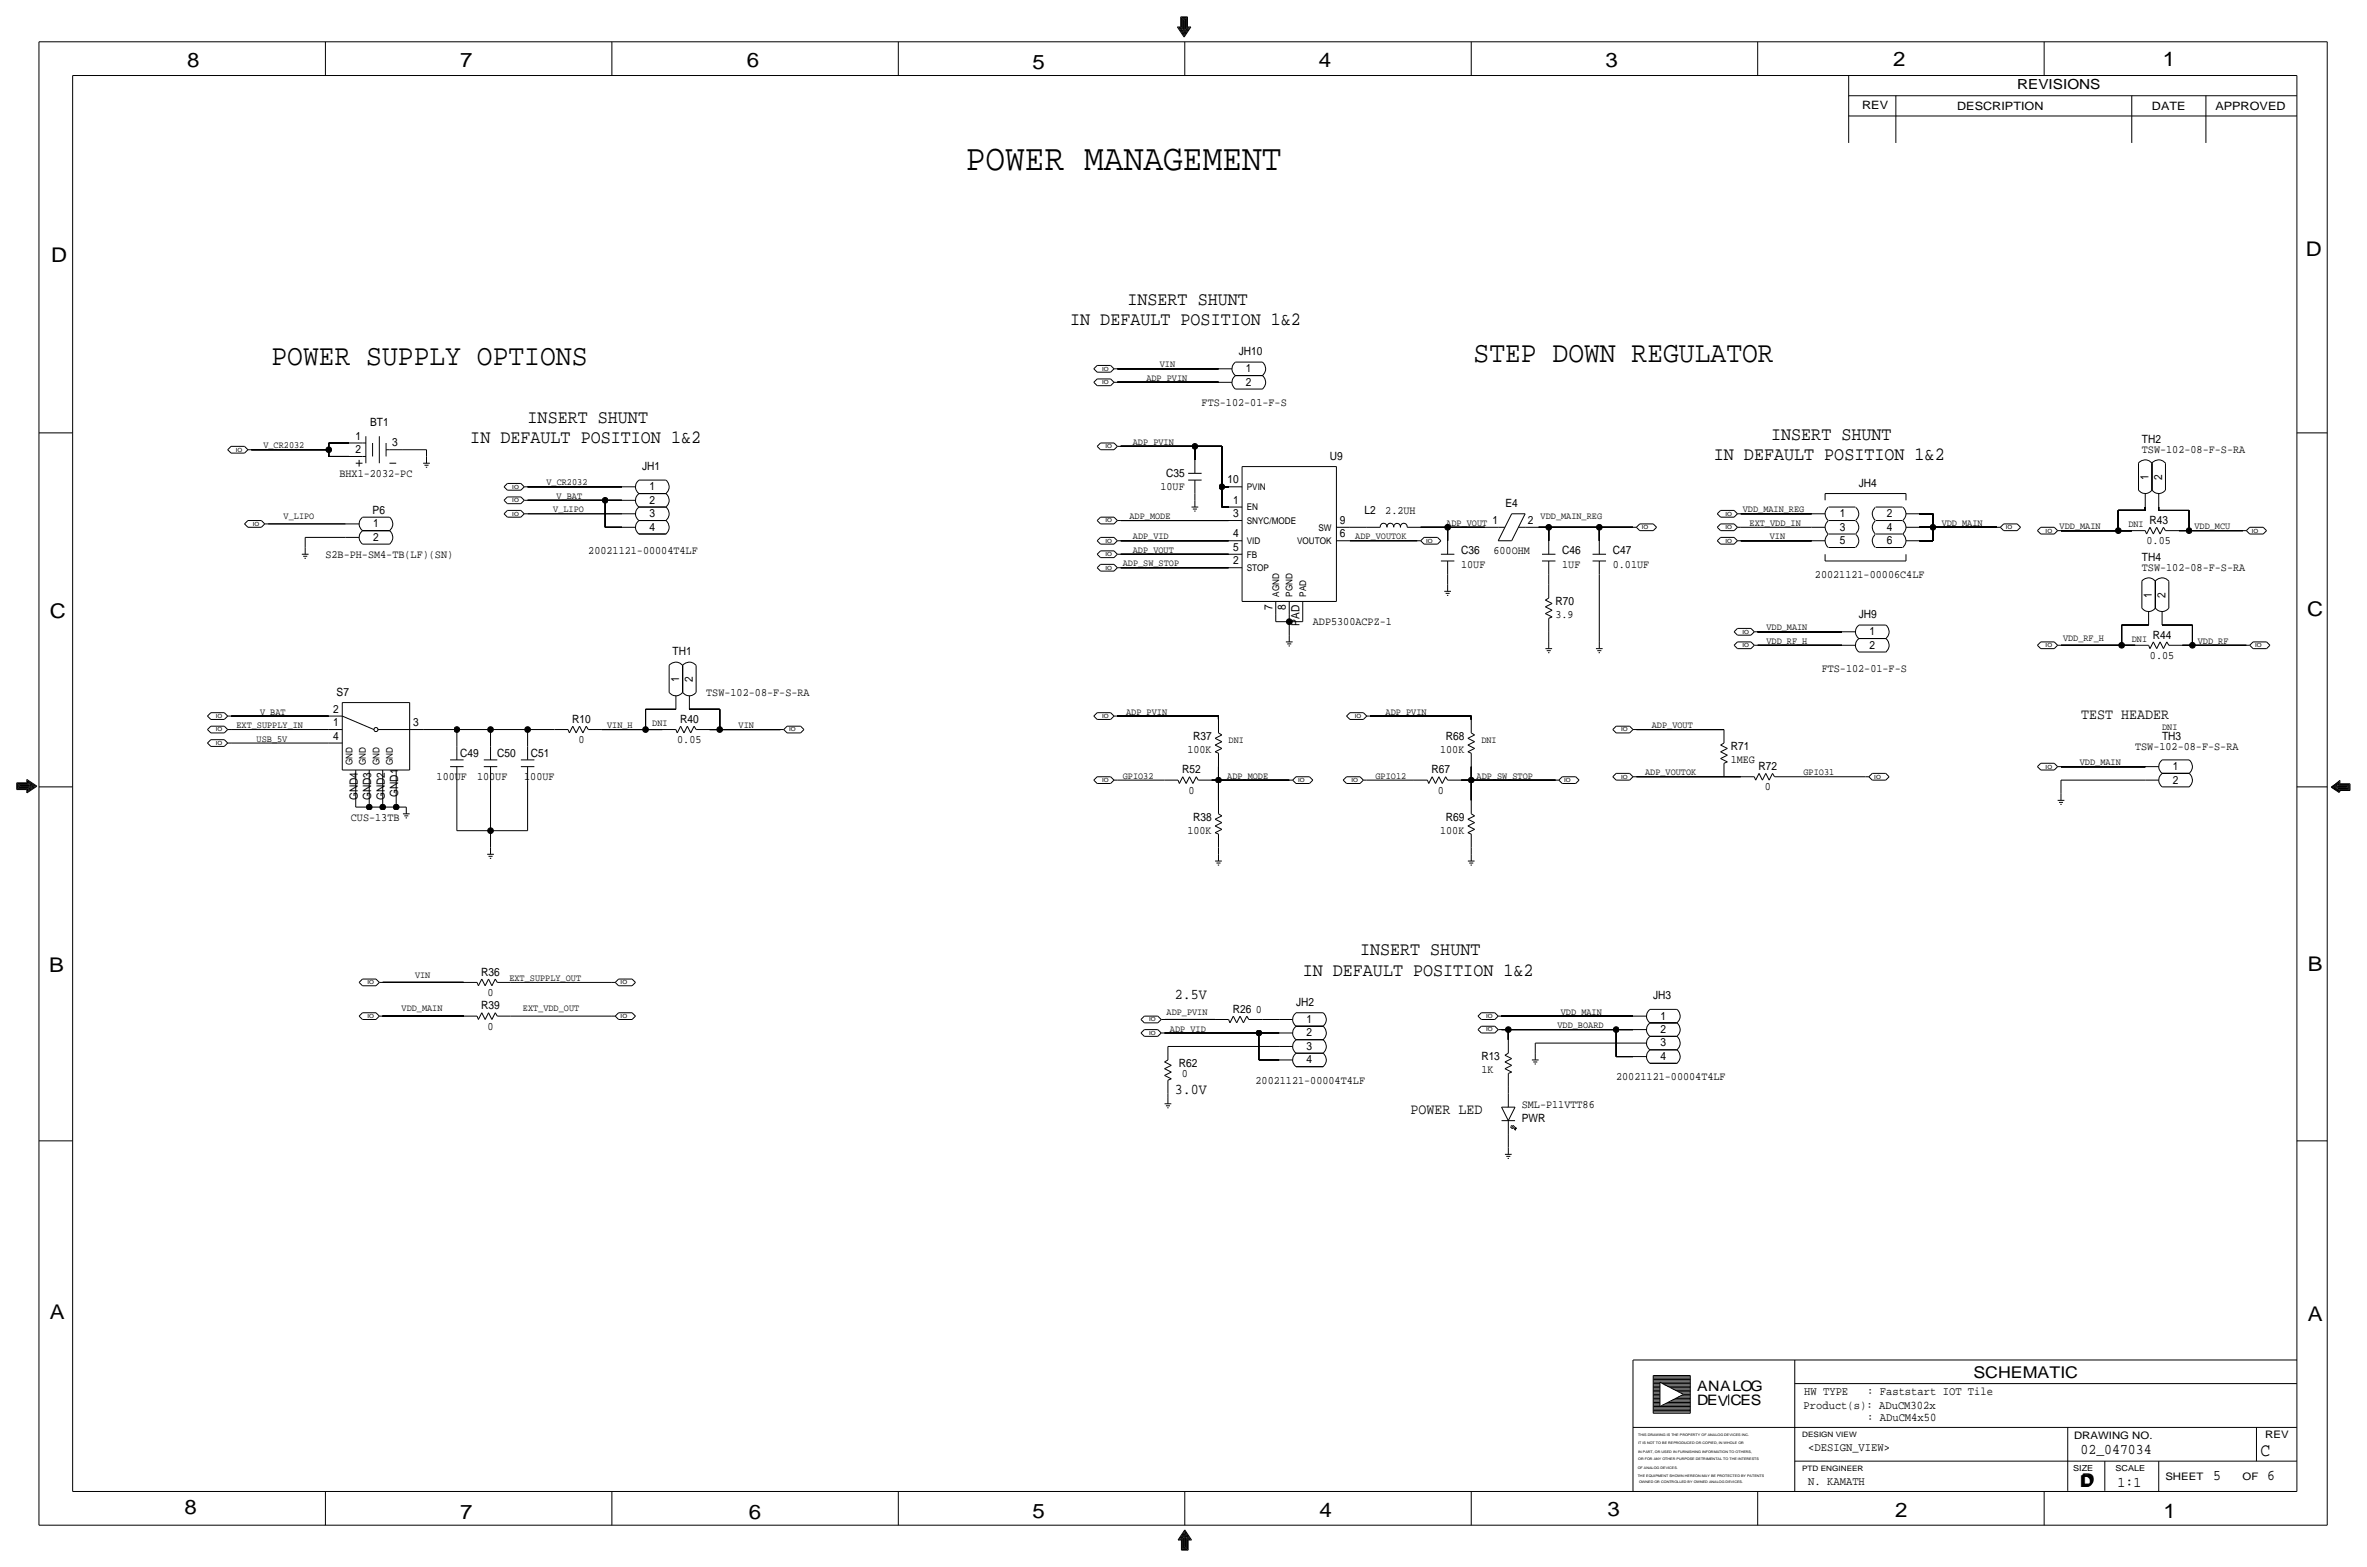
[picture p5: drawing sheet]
<svg xmlns="http://www.w3.org/2000/svg" width="892mm" height="590mm" viewBox="0 0 892 590" stroke-linecap="round" stroke-linejoin="round" font-family="sans-serif">
<defs><g id="words">
<text font-size="13.9" x="363.9" y="64">POWER MANAGEMENT</text>
<g font-size="11.1">
<text x="102.3" y="137.7">POWER SUPPLY OPTIONS</text>
<text x="555.3" y="136.4">STEP DOWN REGULATOR</text>
</g>
<g font-size="7.6">
<text x="70.6" y="25.4">8</text>
<text x="173.4" y="25.4">7</text>
<text x="281.4" y="25.1">6</text>
<text x="389.1" y="26.2">5</text>
<text x="497" y="25.4">4</text>
<text x="605" y="25.1">3</text>
<text x="713.4" y="24.9">2</text>
<text x="815" y="24.9">1</text>
<text x="19.3" y="98.8">D</text>
<text x="868.9" y="96.5">D</text>
<text x="18.8" y="232.7">C</text>
<text x="869.4" y="232.1">C</text>
<text x="869.6" y="365.8">B</text>
<text x="18.5" y="366">B</text>
<text x="18.8" y="496.8">A</text>
<text x="869.6" y="497.6">A</text>
<text x="69.6" y="570.5">8</text>
<text x="173.4" y="572.3">7</text>
<text x="282.2" y="572.3">6</text>
<text x="389.1" y="571.7">5</text>
<text x="497.3" y="571.5">4</text>
<text x="605.7" y="571.2">3</text>
<text x="714.2" y="571.5">2</text>
<text x="815.3" y="572">1</text>
</g>
<g font-size="7.1">
<text x="424.9" y="114.8">INSERT SHUNT</text>
<text x="403.3" y="122.4">IN DEFAULT POSITION 1&amp;2</text>
<text x="198.8" y="159.3">INSERT SHUNT</text>
<text x="177.2" y="166.9">IN DEFAULT POSITION 1&amp;2</text>
<text x="667.5" y="165.6">INSERT SHUNT</text>
<text x="645.9" y="173.2">IN DEFAULT POSITION 1&amp;2</text>
<text x="512.5" y="359.9">INSERT SHUNT</text>
<text x="490.9" y="367.5">IN DEFAULT POSITION 1&amp;2</text>
</g>
<text font-size="7" x="851.9" y="548.4">C</text>
<g font-size="6.1">
<text x="743.7" y="518.9">SCHEMATIC</text>
<text x="783.8" y="560.3">D</text>
<text x="784.3" y="559.8">D</text>
</g>
<g font-size="5.6">
<text x="784.3" y="271">TEST HEADER</text>
<text x="442.7" y="376.4">2.5V</text>
<text x="442.7" y="412">3.0V</text>
<text x="531.6" y="419.6">POWER LED</text>
<text x="784" y="547.9">02_047034</text>
<text x="834.1" y="557.5">5</text>
<text x="854.4" y="557.5">6</text>
<text x="798" y="560.1">1:1</text>
</g>
<g font-size="5.4">
<text x="639.5" y="524.2">ANALOG</text>
<text x="639.5" y="529.3">DEV</text>
<text x="652.1" y="529.3">CES</text>
</g>
<text font-size="5.2" x="760.2" y="33.5">REVISIONS</text>
<g font-size="4.4">
<text x="679.9" y="525.5">HW TYPE</text>
<text x="703.6" y="525.5">: Faststart IOT Tile</text>
<text x="679.7" y="530.9">Product(s): ADuCM302x</text>
<text x="703.6" y="535.2">: ADuCM4x50</text>
<text x="681.4" y="546.6">&lt;DESIGN_VIEW&gt;</text>
<text x="681.4" y="559.3">N. KAMATH</text>
</g>
<g font-size="4.3">
<text x="701.8" y="41.1">REV</text>
<text x="737.6" y="41.4">DESCRIPTION</text>
<text x="811" y="41.4">DATE</text>
<text x="834.8" y="41.4">APPROVED</text>
<text x="466.8" y="133.9">JH10</text>
<text x="469.5" y="140.2">1</text>
<text x="469.5" y="145.3">2</text>
<text x="452.8" y="152.9">FTS-102-01-F-S</text>
<text x="139.5" y="160.5">BT1</text>
<text x="134" y="165.6">1</text>
<text x="807.2" y="166.9">TH2</text>
<text x="134" y="170.7">2</text>
<text x="147.8" y="168.2">3</text>
<text x="501.1" y="173.2">U9</text>
<text x="807.2" y="170.7">TSW-102-08-F-S-RA</text>
<text x="127.9" y="179.6">BHX1-2032-PC</text>
<text x="242" y="177">JH1</text>
<text x="439.5" y="179.6">C35</text>
<text x="244.8" y="184.7">1</text>
<text x="437.3" y="184.7">10UF</text>
<text x="462.5" y="182.1">10</text>
<text x="700.5" y="183.4">JH4</text>
<text x="809.7" y="180.6" transform="rotate(-90 809.7 180.6)">1</text>
<text x="814.8" y="180.6" transform="rotate(-90 814.8 180.6)">2</text>
<text x="244.8" y="189.7">2</text>
<text x="464.7" y="189.7">1</text>
<text x="567.3" y="191">E4</text>
<text x="140.4" y="193.6">P6</text>
<text x="244.8" y="194.8">3</text>
<text x="464.7" y="194.8">3</text>
<text x="504.9" y="197.4">9</text>
<text x="514.2" y="193.6">L2</text>
<text x="522" y="193.6">2.2UH</text>
<text x="562.5" y="197.4">1</text>
<text x="575.8" y="197.4">2</text>
<text x="693.3" y="194.8">1</text>
<text x="711.1" y="194.8">2</text>
<text x="810" y="197.4">R43</text>
<text x="140.6" y="203.7">2</text>
<text x="140.6" y="198.6">1</text>
<text x="244.8" y="199.9">4</text>
<text x="464.7" y="202.4">4</text>
<text x="504.9" y="202.4">6</text>
<text x="693.3" y="199.9">3</text>
<text x="711.1" y="199.9">4</text>
<text x="221.7" y="208.8">20021121-00004T4LF</text>
<text x="464.7" y="207.5">5</text>
<text x="550.6" y="208.8">C36</text>
<text x="562.8" y="208.8">600OHM</text>
<text x="588.7" y="208.8">C46</text>
<text x="607.8" y="208.8">C47</text>
<text x="693.3" y="205">5</text>
<text x="711.1" y="205">6</text>
<text x="808.9" y="205">0.05</text>
<text x="122.6" y="210.1">S2B-PH-SM4-TB(LF)(SN)</text>
<text x="464.7" y="212.6">2</text>
<text x="550.6" y="213.9">10UF</text>
<text x="588.7" y="213.9">1UF</text>
<text x="607.8" y="213.9">0.01UF</text>
<text x="807.2" y="215.1">TSW-102-08-F-S-RA</text>
<text x="807.2" y="211.3">TH4</text>
<text x="684" y="217.7">20021121-00006C4LF</text>
<text x="586.2" y="227.8">R70</text>
<text x="811" y="225.1" transform="rotate(-90 811 225.1)">1</text>
<text x="816.1" y="225.1" transform="rotate(-90 816.1 225.1)">2</text>
<text x="479.5" y="230" transform="rotate(-90 479.5 230)">7</text>
<text x="484.6" y="230" transform="rotate(-90 484.6 230)">8</text>
<text x="586.2" y="232.9">3.9</text>
<text x="700.5" y="232.9">JH9</text>
<text x="489.7" y="235.7" transform="rotate(-90 489.7 235.7)">PAD</text>
<text x="494.7" y="235.5">ADP5300ACPZ-1</text>
<text x="704.5" y="239.3">1</text>
<text x="704.5" y="244.4">2</text>
<text x="811.3" y="240.5">R44</text>
<text x="253.4" y="246.9">TH1</text>
<text x="810.2" y="248.2">0.05</text>
<text x="256" y="256.8" transform="rotate(-90 256 256.8)">1</text>
<text x="261.1" y="256.8" transform="rotate(-90 261.1 256.8)">2</text>
<text x="686.5" y="253.2">FTS-102-01-F-S</text>
<text x="126.8" y="262.1">S7</text>
<text x="266.1" y="262.1">TSW-102-08-F-S-RA</text>
<text x="125.6" y="268.5">2</text>
<text x="125.6" y="273.6">1</text>
<text x="155.7" y="273.6">3</text>
<text x="215.6" y="272.3">R10</text>
<text x="256.3" y="272.3">R40</text>
<text x="125.6" y="278.7">4</text>
<text x="218" y="279.9">0</text>
<text x="255.2" y="279.9">0.05</text>
<text x="449.6" y="278.6">R37</text>
<text x="544.9" y="278.6">R68</text>
<text x="814.8" y="278.6">TH3</text>
<text x="173.4" y="285">C49</text>
<text x="187.4" y="285">C50</text>
<text x="200.1" y="285">C51</text>
<text x="447.5" y="283.7">100K</text>
<text x="542.7" y="283.7">100K</text>
<text x="652.2" y="287.5">1MEG</text>
<text x="652.2" y="282.4">R71</text>
<text x="804.6" y="282.4">TSW-102-08-F-S-RA</text>
<text x="164.5" y="293.9">100UF</text>
<text x="179.8" y="293.9">100UF</text>
<text x="197.6" y="293.9">100UF</text>
<text x="445.5" y="291.3">R52</text>
<text x="539.5" y="291.3">R67</text>
<text x="662.7" y="290.1">R72</text>
<text x="818.8" y="290.1">1</text>
<text x="447.9" y="299">0</text>
<text x="541.9" y="299">0</text>
<text x="665" y="297.7">0</text>
<text x="818.8" y="295.2">2</text>
<text x="134.8" y="301.4" transform="rotate(-90 134.8 301.4)">GND4</text>
<text x="139.9" y="301.4" transform="rotate(-90 139.9 301.4)">GND3</text>
<text x="145" y="301.4" transform="rotate(-90 145 301.4)">GND2</text>
<text x="150.1" y="300.2" transform="rotate(-90 150.1 300.2)">GND1</text>
<text x="132.2" y="309.1">CUS-13TB</text>
<text x="449.6" y="309.1">R38</text>
<text x="544.9" y="309.1">R69</text>
<text x="447.5" y="314.2">100K</text>
<text x="542.7" y="314.2">100K</text>
<text x="181.4" y="367.5">R36</text>
<text x="183.7" y="375.2">0</text>
<text x="623" y="376.4">JH3</text>
<text x="181.4" y="380.2">R39</text>
<text x="464.6" y="381.5">R26</text>
<text x="473.3" y="381.5">0</text>
<text x="488.4" y="379">JH2</text>
<text x="183.7" y="387.9">0</text>
<text x="492.4" y="385.3">1</text>
<text x="625.8" y="389.1">2</text>
<text x="625.8" y="384.1">1</text>
<text x="492.4" y="395.5">3</text>
<text x="492.4" y="390.4">2</text>
<text x="625.8" y="394.2">3</text>
<text x="444.2" y="401.8">R62</text>
<text x="492.4" y="400.6">4</text>
<text x="558.2" y="399.3">R13</text>
<text x="625.8" y="399.3">4</text>
<text x="445.3" y="405.6">0</text>
<text x="558.2" y="404.4">1K</text>
<text x="609" y="406.9">20021121-00004T4LF</text>
<text x="473.2" y="408.2">20021121-00004T4LF</text>
<text x="573.5" y="417.4">SML-P11VTT86</text>
<text x="573.5" y="422.5">PWR</text>
</g>
<g font-size="3.9">
<text x="781.6" y="542.1">DRAWING NO.</text>
<text x="853.6" y="541.8">REV</text>
<text x="816" y="557.4">SHEET</text>
<text x="845.1" y="557.5">OF</text>
</g>
<g font-size="3.6">
<text x="432" y="143.5">ADP_PVIN</text>
<text x="437.1" y="138.4">VIN</text>
<text x="426.9" y="167.6">ADP_PVIN</text>
<text x="99.3" y="168.9">V_CR2032</text>
<text x="205.9" y="182.9">V_CR2032</text>
<text x="209.8" y="188">V_BAT</text>
<text x="106.9" y="195.6">V_LIPO</text>
<text x="208.5" y="193">V_LIPO</text>
<text x="425.7" y="195.6">ADP_MODE</text>
<text x="580.6" y="195.6">VDD_MAIN_REG</text>
<text x="656.8" y="193">VDD_MAIN_REG</text>
<text x="426.9" y="203.2">ADP_VID</text>
<text x="510.7" y="203.2">ADP_VOUTOK</text>
<text x="545" y="198.1">ADP_VOUT</text>
<text x="659.3" y="198.1">EXT_VDD_IN</text>
<text x="667" y="203.2">VIN</text>
<text x="731.7" y="198.1">VDD_MAIN</text>
<text x="776.2" y="199.4">VDD_MAIN</text>
<text x="802.1" y="198.6">DNI</text>
<text x="827" y="199.4">VDD_MCU</text>
<text x="426.9" y="208.3">ADP_VOUT</text>
<text x="423.1" y="213.4">ADP_SW_STOP</text>
<text x="665.7" y="237.5">VDD_MAIN</text>
<text x="665.7" y="242.6">VDD_RF_H</text>
<text x="777.4" y="241.3">VDD_RF_H</text>
<text x="803.4" y="241.8">DNI</text>
<text x="828.2" y="242.6">VDD_RF</text>
<text x="98" y="269.2">V_BAT</text>
<text x="424.4" y="269.2">ADP_PVIN</text>
<text x="522.2" y="269.2">ADP_PVIN</text>
<text x="89.1" y="274.3">EXT_SUPPLY_IN</text>
<text x="228.8" y="274.3">VIN_H</text>
<text x="245.8" y="273.6">DNI</text>
<text x="278.3" y="274.3">VIN</text>
<text x="622.5" y="274.3">ADP_VOUT</text>
<text x="814.8" y="274.8">DNI</text>
<text x="96.7" y="279.4">USB_5V</text>
<text x="463" y="279.9">DNI</text>
<text x="558.2" y="279.9">DNI</text>
<text x="423.1" y="293.4">GPIO32</text>
<text x="462.5" y="293.4">ADP_MODE</text>
<text x="518.4" y="293.4">GPIO12</text>
<text x="556.5" y="293.4">ADP_SW_STOP</text>
<text x="620" y="292.1">ADP_VOUTOK</text>
<text x="679.6" y="292.1">GPIO31</text>
<text x="783.8" y="288.3">VDD_MAIN</text>
<text x="156.4" y="368.3">VIN</text>
<text x="192" y="369.6">EXT_SUPPLY_OUT</text>
<text x="151.3" y="381">VDD_MAIN</text>
<text x="197.1" y="381">EXT_VDD_OUT</text>
<text x="439.6" y="382.3">ADP_PVIN</text>
<text x="588.2" y="382.3">VDD_MAIN</text>
<text x="440.9" y="388.6">ADP_VID</text>
<text x="586.9" y="387.3">VDD_BOARD</text>
</g>
<g font-size="3.5">
<text x="469.8" y="184.7">PVIN</text>
<text x="469.8" y="197.4">SNYC/MODE</text>
<text x="469.8" y="192.3">EN</text>
<text x="496.9" y="199.9">SW</text>
<text x="469.8" y="205">VID</text>
<text x="488.8" y="205">VOUTOK</text>
<text x="469.8" y="210.1">FB</text>
<text x="469.8" y="215.1">STOP</text>
<text x="482" y="224.8" transform="rotate(-90 482 224.8)">AGND</text>
<text x="487.1" y="224.8" transform="rotate(-90 487.1 224.8)">PGND</text>
<text x="492.2" y="224.8" transform="rotate(-90 492.2 224.8)">PAD</text>
<text x="132.8" y="288.3" transform="rotate(-90 132.8 288.3)">GND</text>
<text x="137.9" y="288.3" transform="rotate(-90 137.9 288.3)">GND</text>
<text x="143" y="288.3" transform="rotate(-90 143 288.3)">GND</text>
<text x="148" y="288.3" transform="rotate(-90 148 288.3)">GND</text>
</g>
<g font-size="3.1">
<text x="781.3" y="554">SIZE</text>
<text x="797.3" y="554">SCALE</text>
</g>
<g font-size="2.8">
<text x="679.1" y="541.3">DESIGN VIEW</text>
<text x="679.1" y="554">PTD ENGINEER</text>
</g>
<g font-size="2.1">
<text x="415.3" y="139.6">IO</text>
<text x="415.3" y="144.7">IO</text>
<text x="88.9" y="170.1">IO</text>
<text x="416.6" y="168.9">IO</text>
<text x="193.1" y="184.1">IO</text>
<text x="193.1" y="189.2">IO</text>
<text x="193.1" y="194.3">IO</text>
<text x="416.6" y="196.8">IO</text>
<text x="650.3" y="194.3">IO</text>
<text x="95.3" y="198.1">IO</text>
<text x="618.7" y="199.3">IO</text>
<text x="650.3" y="199.3">IO</text>
<text x="755.9" y="199.3">IO</text>
<text x="770.9" y="200.6">IO</text>
<text x="848.6" y="200.6">IO</text>
<text x="416.6" y="209.5">IO</text>
<text x="416.6" y="204.4">IO</text>
<text x="537.4" y="204.4">IO</text>
<text x="650.3" y="204.4">IO</text>
<text x="416.6" y="214.6">IO</text>
<text x="656.6" y="238.7">IO</text>
<text x="656.6" y="243.8">IO</text>
<text x="770.9" y="243.8">IO</text>
<text x="849.8" y="243.8">IO</text>
<text x="81.3" y="275.5">IO</text>
<text x="81.3" y="270.5">IO</text>
<text x="297.4" y="275.5">IO</text>
<text x="415.3" y="270.5">IO</text>
<text x="510.6" y="270.5">IO</text>
<text x="610.9" y="275.5">IO</text>
<text x="81.3" y="280.6">IO</text>
<text x="610.9" y="293.3">IO</text>
<text x="706.3" y="293.3">IO</text>
<text x="770.9" y="289.5">IO</text>
<text x="415.3" y="294.6">IO</text>
<text x="489.2" y="294.6">IO</text>
<text x="509.3" y="294.6">IO</text>
<text x="589.5" y="294.6">IO</text>
<text x="138.4" y="370.8">IO</text>
<text x="233.9" y="370.8">IO</text>
<text x="138.4" y="383.5">IO</text>
<text x="233.9" y="383.5">IO</text>
<text x="560.1" y="383.5">IO</text>
<text x="433.1" y="384.8">IO</text>
<text x="433.1" y="389.8">IO</text>
<text x="560.1" y="388.6">IO</text>
</g>
<g font-size="1.3">
<text x="617.3" y="541.1">THIS DRAWING IS THE PROPERTY OF ANALOG DEVICES INC.</text>
<text x="617.3" y="543.9">IT IS NOT TO BE REPRODUCED OR COPIED, IN WHOLE OR</text>
<text x="617.3" y="547.2">IN PART, OR USED IN FURNISHING INFORMATION TO OTHERS,</text>
<text x="617.3" y="550">OR FOR ANY OTHER PURPOSE DETRIMENTAL TO THE INTERESTS</text>
<text x="617.2" y="553.2">OF ANALOG DEVICES.</text>
<text x="617.2" y="556.3">THE EQUIPMENT SHOWN HEREON MAY BE PROTECTED BY PATENTS</text>
<text x="617.7" y="558.8">OWNED OR CONTROLLED BY OWNED ANALOG DEVICES.</text>
</g>
</g></defs>
<!-- layer: Nets -->
<g fill="none" stroke="#000" stroke-width=".38">
<path d="M421.1 138.9h38.1zM421.1 144h38.1zM94.7 169.4h29.2zM123.9 169.4v2.6zM123.9 166.9v2.5zM123.9 166.9h7.6zM123.9 172h7.6zM151.8 169.4h8.9zM160.7 169.4v2.6zM422.4 168.1h27.9zM450.3 168.1v5.1zM450.3 168.1h10.2z"/>
<path d="M460.5 168.1v15.3zM101 197.4h29.3zM198.8 188.5h29.2zM198.8 183.4h35.6zM198.8 193.5h35.6zM228 188.5v10.1zM228 188.5h6.4zM228 198.6h6.4zM422.4 196.1h40.6zM450.3 185.9v2.6zM460.5 183.4v7.6zM460.5 183.4h2.5z"/>
<path d="M460.5 191h2.5zM508.7 198.6h6.4zM535.4 198.6h10.1zM545.5 198.6v5.1zM545.5 198.6h14zM579.8 198.6h3.8zM583.6 198.6v5.1zM583.6 198.6h19.1zM602.7 198.6v5.1zM602.7 198.6h12.7zM656 193.5h26.7zM656 198.6h26.7z"/>
<path d="M723.3 193.5h5.1zM723.3 198.6h5.1zM728.4 193.5v5.1zM728.4 198.6h24.2zM728.4 198.6v5.1zM776.7 199.9h21.6zM798.3 199.9h5.1zM798.3 192.3v7.6zM798.3 192.3h10.1zM808.4 191v1.3zM813.5 191v1.3zM813.5 192.3h11.4z"/>
<path d="M821.1 199.9h3.8zM824.9 192.3v7.6zM824.9 199.9h20.4zM115 202.4h15.3zM115 202.4v3.8zM422.4 203.7h40.6zM422.4 213.9h40.6zM422.4 208.8h40.6zM508.7 203.7h25.4zM545.5 216.4v3.8zM583.6 216.4v3.8zM602.7 216.4v25.4z"/>
<path d="M656 203.7h26.7zM723.3 203.7h5.1zM480.8 231.6v2.6zM480.8 234.2h5.1zM485.9 234.2v5.1zM485.9 231.6v2.6zM485.9 234.2h5zM490.9 231.6v2.6zM583.6 238v3.8zM662.4 238h31.7zM799.5 235.5v7.6zM799.5 235.5h10.2z"/>
<path d="M814.8 235.5h11.4zM826.2 235.5v7.6zM662.4 243.1h31.7zM776.7 243.1h22.8zM799.5 243.1h5.1zM822.4 243.1h3.8zM826.2 243.1h20.3zM87.1 279.9h36.8zM87.1 269.7h36.8zM87.1 274.8h36.8zM159.5 274.8h12.7zM172.2 274.8v6.4z"/>
<path d="M172.2 274.8h12.7zM184.9 274.8v6.4zM184.9 274.8h13.9zM198.8 274.8v6.4zM198.8 274.8h10.2zM226.8 274.8h16.5zM243.3 274.8h6.3zM243.3 267.2v7.6zM243.3 267.2h11.4zM259.8 267.2h11.4zM267.4 274.8h3.8zM271.2 267.2v7.6z"/>
<path d="M271.2 274.8h22.9zM421.1 269.7h38.1zM459.2 269.7v1.3zM516.3 269.7h38.1zM554.4 269.7v1.3zM616.7 274.8h33zM134.1 295.1v8.9zM139.1 295.1v8.9zM144.2 295.1v8.9zM149.3 295.1v8.9zM172.2 293.9v19zM184.9 293.9v19z"/>
<path d="M198.8 293.9v19zM421.1 293.9h17.8zM456.6 293.9h2.6zM459.2 293.9h26.7zM459.2 293.9v7.6zM459.2 288.8v5.1zM515.1 293.9h17.7zM550.6 293.9h3.8zM554.4 293.9v7.6zM554.4 288.8v5.1zM554.4 293.9h31.8zM616.7 292.6h33z"/>
<path d="M649.7 292.6h6.3zM673.8 292.6h29.2zM776.7 288.8h31.7zM776.7 293.9v5.1zM776.7 293.9h31.7zM134.1 304h5zM139.1 304h5.1zM144.2 304h5.1zM149.3 304h3.8zM172.2 312.9h12.7zM184.9 312.9v6.4zM184.9 312.9h13.9z"/>
<path d="M459.2 319.3v2.5zM554.4 319.3v2.5zM144.2 370.1h30.5zM192.5 370.1h38.1zM144.2 382.8h30.5zM192.5 382.8h38.1zM438.9 384h19zM438.9 389.1h35.5zM440.1 394.2h41.9zM474.4 399.3h7.6zM474.4 389.1v10.2zM474.4 389.1h7.6z"/>
<path d="M475.7 384h6.3zM565.9 387.9h2.5zM565.9 382.8h49.5zM568.4 387.9v3.8zM568.4 387.9h40.6zM578.6 392.9v3.8zM578.6 392.9h36.8zM609 387.9h6.4zM609 387.9v10.1zM609 398h6.4zM440.1 412v1.3zM568.4 409.4v2.6z"/>
<path d="M568.4 427.2v5.1z"/>
</g>
<g fill="#000" stroke="#000" stroke-width=".38">
<circle cx="123.9" cy="169.4" r="1.07"/>
<circle cx="450.3" cy="168.1" r="1.07"/>
<circle cx="228" cy="188.5" r="1.07"/>
<circle cx="460.5" cy="183.4" r="1.07"/>
<circle cx="545.5" cy="198.6" r="1.07"/>
<circle cx="583.6" cy="198.6" r="1.07"/>
<circle cx="602.7" cy="198.6" r="1.07"/>
<circle cx="728.4" cy="198.6" r="1.07"/>
<circle cx="798.3" cy="199.9" r="1.07"/>
<circle cx="824.9" cy="199.9" r="1.07"/>
<circle cx="485.9" cy="234.2" r="1.07"/>
<circle cx="799.5" cy="243.1" r="1.07"/>
<circle cx="826.2" cy="243.1" r="1.07"/>
<circle cx="172.2" cy="274.8" r="1.07"/>
<circle cx="184.9" cy="274.8" r="1.07"/>
<circle cx="198.8" cy="274.8" r="1.07"/>
<circle cx="243.3" cy="274.8" r="1.07"/>
<circle cx="271.2" cy="274.8" r="1.07"/>
<circle cx="459.2" cy="293.9" r="1.07"/>
<circle cx="554.4" cy="293.9" r="1.07"/>
<circle cx="139.1" cy="304" r="1.07"/>
<circle cx="144.2" cy="304" r="1.07"/>
<circle cx="149.3" cy="304" r="1.07"/>
<circle cx="184.9" cy="312.9" r="1.07"/>
<circle cx="474.4" cy="389.1" r="1.07"/>
<circle cx="568.4" cy="387.9" r="1.07"/>
<circle cx="609" cy="387.9" r="1.07"/>
</g>
<!-- layer: Components -->
<g fill="none" stroke="#000" stroke-width=".38">
<path d="M412.2 138.9l1.3 1.3zM413.5 137.7l-1.3 1.2zM413.5 137.7h5zM418.5 137.7l1.3 1.2zM419.8 138.9h1.3zM419.8 138.9l-1.3 1.3zM459.2 138.9h5.1zM465.5 136.4a3.2 3.2 0 0 0 0 5.1 3.1 3.1 0 0 0 0 5.1M465.5 136.4h10.2zM475.7 136.4a3.2 3.2 0 0 1 0 5.1 3.2 3.2 0 0 1 0 5.1M412.2 144l1.3 1.3zM413.5 142.7l-1.3 1.3z"/>
<path d="M413.5 140.2h5zM413.5 145.3h5zM413.5 142.7h5zM418.5 142.7l1.3 1.3zM419.8 144h1.3zM419.8 144l-1.3 1.3zM459.2 144h5.1zM465.5 141.5h10.2zM465.5 146.6h10.2zM85.8 169.4l1.3 1.3zM87.1 168.1l-1.3 1.3zM87.1 170.7h5.1z"/>
<path d="M87.1 168.1h5.1zM92.2 168.1l1.2 1.3zM93.4 169.4h1.3zM93.4 169.4l-1.2 1.3zM131.5 166.9h5.1zM131.5 172h5.1zM134.1 174.5h2.5zM135.3 173.2v2.6zM136.6 172h1.3zM136.6 166.9h1.3zM137.9 164.3v10.2zM140.4 166.9v5.1z"/>
<path d="M143 164.3v10.2zM145.5 169.4h1.3zM145.5 166.9v5.1zM146.8 174.5h2.5zM146.8 169.4h5zM413.5 168.1l1.2 1.3zM414.7 166.9l-1.2 1.2zM414.7 169.4h5.1zM414.7 166.9h5.1zM419.8 166.9l1.3 1.2zM421.1 168.1h1.3zM421.1 168.1l-1.3 1.3z"/>
<path d="M447.8 178.3h5zM450.3 173.2v5.1zM468.1 175.8h35.5zM468.1 175.8v50.8zM503.6 175.8v50.8zM805.8 174.5a3.2 3.2 0 0 1 5.2 0M805.9 174.5v10.2zM810.9 174.5a3.2 3.2 0 0 1 5.2 0M811 174.5v10.2zM816.1 174.5v10.2zM92.2 197.4l1.2 1.2zM93.4 198.6h5.1z"/>
<path d="M93.4 196.1h5.1zM93.4 196.1l-1.2 1.3zM98.5 196.1l1.3 1.3zM99.8 197.4h1.2zM99.8 197.4l-1.3 1.2zM130.3 197.4h5zM136.6 194.9a3.2 3.2 0 0 0 0 5 3.1 3.1 0 0 0 0 5.1M136.6 199.9h10.2zM136.6 194.8h10.2zM146.8 194.8a3.2 3.2 0 0 1 0 5.1 3.2 3.2 0 0 1 0 5.1M189.9 183.4l1.3 1.3zM189.9 193.5l1.3 1.3z"/>
<path d="M189.9 188.5l1.3 1.2zM191.2 182.1l-1.3 1.3zM191.2 192.3l-1.3 1.2zM191.2 187.2l-1.3 1.3zM191.2 184.7h5.1zM191.2 182.1h5.1zM191.2 194.8h5.1zM191.2 192.3h5.1zM191.2 189.7h5.1zM191.2 187.2h5.1zM196.3 182.1l1.3 1.3zM196.3 192.3l1.3 1.2z"/>
<path d="M196.3 187.2l1.3 1.3zM197.6 183.4h1.2zM197.6 183.4l-1.3 1.3zM197.6 193.5h1.2zM197.6 193.5l-1.3 1.3zM197.6 188.5h1.2zM197.6 188.5l-1.3 1.2zM234.4 198.6h5.1zM234.4 193.5h5.1zM234.4 188.5h5.1zM234.4 183.4h5.1zM240.7 185.9h10.2z"/>
<path d="M240.7 196.1h10.2zM240.7 191h10.2zM240.7 180.8h10.2zM240.7 180.9a3.2 3.2 0 0 0 0 5.1 3.1 3.1 0 0 0 0 5M240.7 196.1a3.1 3.1 0 0 0 0 5.1M240.7 191.1a3.1 3.1 0 0 0 0 5M250.9 191a3.2 3.2 0 0 1 0 5.1M250.9 196.1a3.2 3.2 0 0 1 0 5.1M250.9 180.8a3.2 3.2 0 0 1 0 5.1 3.2 3.2 0 0 1 0 5.2M413.5 196.1l1.2 1.3zM414.7 194.8l-1.2 1.3zM414.7 197.4h5.1z"/>
<path d="M414.7 194.8h5.1zM419.8 194.8l1.3 1.3zM421.1 196.1h1.3zM421.1 196.1l-1.3 1.3zM447.8 180.8h5zM450.3 180.8v5.1zM463 183.4h5.1zM463 196.1h5.1zM463 191h5.1zM503.6 198.6h5.1zM515.1 198.6h5zM520.1 198.6a1.27 1.27 0 0 1 1.3-1.5 1.27 1.27 0 0 1 1.2 1.5"/>
<path d="M525.2 198.6a1.26 1.26 0 0 0-1.3-1.5 1.26 1.26 0 0 0-1.2 1.5M525.2 198.6a1.26 1.26 0 0 1 1.3-1.4 1.26 1.26 0 0 1 1.2 1.4M530.3 198.6a1.27 1.27 0 0 0-1.3-1.5 1.27 1.27 0 0 0-1.2 1.6M530.3 198.6h5.1zM559.5 198.6h5.1zM564.6 198.6h2.5zM569.7 193.5l-5.1 10.2zM569.7 193.5h5.1zM572.2 198.6h2.6zM574.8 193.5l-5.1 10.2zM574.8 198.6h5zM615.4 198.6h1.3z"/>
<path d="M616.7 198.6l1.2 1.3zM617.9 199.9h5.1zM617.9 197.4h5.1zM617.9 197.4l-1.2 1.2zM623 197.4l1.3 1.2zM624.3 198.6l-1.3 1.3zM647.1 198.6l1.3-1.2zM647.1 198.6l1.3 1.3zM647.1 193.5l1.3 1.3zM648.4 192.3l-1.3 1.2zM648.4 199.9h5.1zM648.4 197.4h5.1z"/>
<path d="M648.4 194.8h5.1zM648.4 192.3h5.1zM653.5 199.9l1.3-1.3zM653.5 197.4l1.3 1.2zM653.5 192.3l1.3 1.2zM654.8 198.6h1.2zM654.8 193.5h1.2zM654.8 193.5l-1.3 1.3zM682.7 198.6h5.1zM682.7 193.5h5.1zM687.8 185.9h30.5zM687.8 185.9v2.6z"/>
<path d="M688.9 196.2a3.2 3.2 0 0 0 0 4.9M688.9 191.1a3.3 3.3 0 0 0 0 4.9M689.1 196.1h10.1zM689.1 191h10.1zM699.3 196.2a3.1 3.1 0 0 1 0 4.9M699.3 191.2a3.1 3.1 0 0 1 0 4.8M706.7 196.2a3.2 3.2 0 0 0 0 4.9M706.7 191.2a3.2 3.2 0 0 0 0 4.8M706.8 196.1h10.2zM706.8 191h10.2zM717.1 191.1a3.2 3.2 0 0 1 0 4.9M717.1 196.2a3.2 3.2 0 0 1 0 4.9"/>
<path d="M718.3 185.9v2.6zM718.3 198.6h5zM718.3 193.5h5zM752.6 198.6h1.2zM753.8 198.6l1.3 1.3zM753.8 198.6l1.3-1.2zM755.1 199.9h5.1zM755.1 197.4h5.1zM760.2 197.4l1.2 1.2zM760.2 199.9l1.2-1.3zM767.8 199.9l1.3 1.3zM769.1 198.6h5z"/>
<path d="M769.1 198.6l-1.3 1.3zM774.1 198.6l1.3 1.3zM775.4 199.9h1.3zM775.4 199.9l-1.3 1.3zM803.4 199.9h5zM805.9 184.7a3.1 3.1 0 0 0 5 0M808.4 185.9v5.1zM808.4 199.9l.5 1.3zM810.2 198.6l-1.3 2.6zM810.2 198.6l1.3 2.6zM811 184.7a3.1 3.1 0 0 0 5 0M812.7 198.6l1.3 2.6z"/>
<path d="M812.7 198.6l-1.2 2.6zM813.5 185.9v5.1zM815.3 198.6l.8 1.3zM815.3 198.6l-1.3 2.6zM816.1 199.9h5zM845.3 199.9h1.2zM846.5 199.9l1.3 1.3zM847.8 198.6h5.1zM847.8 198.6l-1.3 1.3zM852.9 198.6l1.3 1.3zM854.2 199.9l-1.3 1.3zM130.3 202.4h5z"/>
<path d="M136.6 205h10.2zM240.7 201.2h10.2zM413.5 208.8l1.2 1.3zM413.5 203.7l1.2 1.3zM413.5 213.9l1.2 1.2zM414.7 207.5l-1.2 1.3zM414.7 202.4l-1.2 1.3zM414.7 212.6l-1.2 1.3zM414.7 210.1h5.1zM414.7 207.5h5.1zM414.7 205h5.1zM414.7 202.4h5.1z"/>
<path d="M414.7 215.1h5.1zM414.7 212.6h5.1zM419.8 207.5l1.3 1.3zM419.8 202.4l1.3 1.3zM419.8 212.6l1.3 1.3zM421.1 208.8h1.3zM421.1 208.8l-1.3 1.3zM421.1 203.7h1.3zM421.1 203.7l-1.3 1.3zM421.1 213.9h1.3zM421.1 213.9l-1.3 1.2zM463 208.8h5.1z"/>
<path d="M463 203.7h5.1zM463 213.9h5.1zM503.6 203.7h5.1zM534.1 203.7h1.3zM535.4 203.7l1.3 1.3zM536.7 205h5zM536.7 202.4h5zM536.7 202.4l-1.3 1.3zM541.7 205l1.3-1.3zM541.7 202.4l1.3 1.3zM543 208.8h5.1zM543 211.3h5.1z"/>
<path d="M545.5 211.3v5.1zM545.5 203.7v5.1zM564.6 203.7h5.1zM581.1 208.8h5.1zM581.1 211.3h5.1zM583.6 211.3v5.1zM583.6 203.7v5.1zM600.2 208.8h5zM600.2 211.3h5zM602.7 211.3v5.1zM602.7 203.7v5.1zM647.1 203.7l1.3 1.3z"/>
<path d="M648.4 202.4l-1.3 1.3zM648.4 205h5.1zM648.4 202.4h5.1zM653.5 205l1.3-1.3zM653.5 202.4l1.3 1.3zM654.8 203.7h1.2zM682.7 203.7h5.1zM687.8 211.3h30.5zM687.8 208.8v2.5zM688.9 201.3a3.3 3.3 0 0 0 0 4.9M689.1 206.2h10.1zM689.1 201.2h10.1z"/>
<path d="M699.3 201.3a3.1 3.1 0 0 1 0 4.8M706.7 201.3a3.2 3.2 0 0 0 0 4.8M706.8 206.2h10.2zM706.8 201.2h10.2zM717.1 201.3a3.2 3.2 0 0 1 0 4.9M718.3 208.8v2.5zM718.3 203.7h5zM769.1 201.2h5zM807.1 218.9a3.2 3.2 0 0 1 5.1 0 3.2 3.2 0 0 1 5.1 0M807.2 218.9v10.2zM812.2 218.9v10.2zM817.3 218.9v10.2z"/>
<path d="M847.8 201.2h5.1zM468.1 226.6h35.5zM480.8 226.6v5zM485.9 226.6v5zM490.9 226.6v5zM582.4 226.1l2.5 1.2zM582.4 228.6l2.5 1.3zM582.4 231.1l2.5 1.3zM582.4 226.1l1.2-.8zM582.4 228.6l2.5-1.3zM582.4 231.1l2.5-1.2zM583.6 232.9v5.1z"/>
<path d="M583.6 220.2v5.1zM583.6 232.9l1.3-.5zM653.5 238l1.3 1.3zM654.8 236.7l-1.3 1.3zM654.8 239.3h5zM654.8 236.7h5zM659.8 236.7l1.3 1.3zM661.1 238h1.3zM661.1 238l-1.3 1.3zM694.1 238h5.1zM700.5 235.5a3.1 3.1 0 0 0 0 5M700.5 235.5h10.1z"/>
<path d="M710.6 235.5a3.2 3.2 0 0 1 0 5.1M807.2 229.1a3.2 3.2 0 0 0 5 0 3.1 3.1 0 0 0 5.1 0M809.7 230.4v5.1zM814.8 230.4v5.1zM252.1 250.7a3.2 3.2 0 0 1 5.2 0M252.2 250.7v10.2zM257.2 250.7a3.2 3.2 0 0 1 5.1 0M257.3 250.7v10.2zM262.3 250.7v10.2zM653.5 243.1l1.3 1.2zM654.8 241.8l-1.3 1.3zM654.8 244.3h5z"/>
<path d="M654.8 241.8h5zM659.8 241.8l1.3 1.3zM661.1 243.1h1.3zM661.1 243.1l-1.3 1.2zM694.1 243.1h5.1zM700.5 240.6a3.1 3.1 0 0 0 0 5M700.5 240.5h10.1zM700.5 245.6h10.1zM710.6 240.5a3.2 3.2 0 0 1 0 5.2M767.8 243.1l1.3 1.2zM769.1 244.3h5zM769.1 241.8h5z"/>
<path d="M769.1 241.8l-1.3 1.3zM774.1 241.8l1.3 1.3zM774.1 244.3l1.3-1.2zM775.4 243.1h1.3zM804.6 243.1h5.1zM809.7 243.1l.5 1.2zM811.5 241.8l-1.3 2.5zM811.5 241.8l1.2 2.5zM814 241.8l-1.3 2.5zM814 241.8l1.3 2.5zM816.6 241.8l-1.3 2.5zM816.6 241.8l.7 1.3z"/>
<path d="M817.3 243.1h5.1zM846.5 243.1h1.3zM847.8 243.1l1.3 1.2zM849.1 244.3h5.1zM849.1 241.8h5.1zM849.1 241.8l-1.3 1.3zM854.2 241.8l1.2 1.3zM855.4 243.1l-1.2 1.2zM78.2 279.9l1.3 1.3zM78.2 274.8l1.3 1.3zM78.2 269.7l1.3 1.3zM78.2 279.9l1.3-1.3z"/>
<path d="M78.2 274.8l1.3-1.2zM78.2 269.7l1.3-1.2zM79.5 278.6h5zM79.5 276.1h5zM79.5 273.6h5zM79.5 271h5zM79.5 268.5h5zM84.5 278.6l1.3 1.3zM84.5 273.6l1.3 1.2zM84.5 268.5l1.3 1.2zM85.8 279.9h1.3zM85.8 279.9l-1.3 1.3z"/>
<path d="M85.8 274.8h1.3zM85.8 274.8l-1.3 1.3zM85.8 269.7h1.3zM85.8 269.7l-1.3 1.3zM123.9 274.8h5.1zM123.9 279.9h5.1zM123.9 269.7h5.1zM129 264.7h25.4zM129 264.7v25.4zM129 269.7l11.9 5.1zM142.4 274.8h12zM154.4 264.7v25.4z"/>
<path d="M154.4 274.8h5.1zM209 274.8h5.1zM214.1 274.8l.5 1.3zM215.8 273.6l-1.2 2.5zM215.8 273.6l1.3 2.5zM218.4 273.6l-1.3 2.5zM218.4 273.6l1.3 2.5zM220.9 273.6l.8 1.2zM220.9 273.6l-1.2 2.5zM221.7 274.8h5.1zM249.6 274.8h5.1zM252.2 260.9a3.1 3.1 0 0 0 5 0"/>
<path d="M254.7 262.1v5.1zM254.7 274.8l.5 1.3zM256.5 273.6l-1.3 2.5zM256.5 273.6l1.3 2.5zM257.3 260.9a3.1 3.1 0 0 0 5 0M259 273.6l1.3 2.5zM259 273.6l-1.2 2.5zM259.8 262.1v5.1zM261.6 273.6l.7 1.2zM261.6 273.6l-1.3 2.5zM262.3 274.8h5.1zM294.1 274.8h1.3z"/>
<path d="M295.4 274.8l1.2 1.3zM296.6 276.1h5.1zM296.6 273.6h5.1zM296.6 273.6l-1.2 1.2zM301.7 273.6l1.3 1.2zM303 274.8l-1.3 1.3zM412.2 269.7l1.3 1.3zM413.5 268.5l-1.3 1.2zM413.5 271h5zM413.5 268.5h5zM418.5 268.5l1.3 1.2zM419.8 269.7h1.3z"/>
<path d="M419.8 269.7l-1.3 1.3zM457.9 278.1l2.6 1.3zM457.9 278.1l2.6-1.2zM459.2 276.1l1.3 .8zM459.2 271v5.1zM507.4 269.7l1.3 1.3zM508.7 268.5l-1.3 1.2zM508.7 271h5.1zM508.7 268.5h5.1zM513.8 271l1.3-1.3zM513.8 268.5l1.3 1.2zM515.1 269.7h1.2z"/>
<path d="M553.2 278.1l2.5 1.3zM553.2 278.1l2.5-1.2zM554.4 276.1l1.3 .8zM554.4 271v5.1zM607.8 274.8l1.2-1.2zM607.8 274.8l1.2 1.3zM609 276.1h5.1zM609 273.6h5.1zM614.1 276.1l1.3-1.3zM614.1 273.6l1.3 1.2zM615.4 274.8h1.3zM649.7 274.8v5.1z"/>
<path d="M79.5 281.2h5zM129 290.1h25.4zM134.1 290.1v5zM139.1 290.1v5zM144.2 290.1v5zM149.3 290.1v5zM169.6 286.3h5.1zM169.6 288.8h5.1zM172.2 288.8v5.1zM172.2 281.2v5.1zM182.3 286.3h5.1zM182.3 288.8h5.1z"/>
<path d="M184.9 288.8v5.1zM184.9 281.2v5.1zM196.3 286.3h5.1zM196.3 288.8h5.1zM198.8 288.8v5.1zM198.8 281.2v5.1zM412.2 293.9l1.3 1.2zM413.5 292.6l-1.3 1.3zM413.5 295.1h5zM413.5 292.6h5zM418.5 292.6l1.3 1.3zM419.8 293.9h1.3z"/>
<path d="M419.8 293.9l-1.3 1.2zM438.9 293.9h5zM443.9 293.9l.5 1.2zM445.7 292.6l-1.3 2.5zM445.7 292.6l1.3 2.5zM448.3 292.6l1.2 2.5zM448.3 292.6l-1.3 2.5zM450.8 292.6l.8 1.3zM450.8 292.6l-1.3 2.5zM451.6 293.9h5zM457.9 280.7l2.6 1.2zM457.9 283.2l1.3 .5z"/>
<path d="M457.9 280.7l2.6-1.3zM457.9 283.2l2.6-1.3zM459.2 283.7v5.1zM485.9 293.9h1.2zM487.1 293.9l1.3 1.2zM488.4 295.1h5.1zM488.4 292.6h5.1zM488.4 292.6l-1.3 1.3zM493.5 292.6l1.2 1.3zM494.7 293.9l-1.2 1.2zM506.2 293.9l1.2 1.2zM507.4 292.6l-1.2 1.3z"/>
<path d="M507.4 295.1h5.1zM507.4 292.6h5.1zM512.5 292.6l1.3 1.3zM513.8 293.9h1.3zM513.8 293.9l-1.3 1.2zM532.8 293.9h5.1zM537.9 293.9l.5 1.2zM539.7 292.6l1.3 2.5zM539.7 292.6l-1.3 2.5zM542.2 292.6l1.3 2.5zM542.2 292.6l-1.2 2.5zM544.8 292.6l.7 1.3z"/>
<path d="M544.8 292.6l-1.3 2.5zM545.5 293.9h5.1zM553.2 280.7l2.5 1.2zM553.2 283.2l1.2 .5zM553.2 280.7l2.5-1.3zM553.2 283.2l2.5-1.3zM554.4 283.7v5.1zM586.2 293.9h1.3zM587.5 293.9l1.2 1.2zM587.5 293.9l1.2-1.3zM588.7 295.1h5.1zM588.7 292.6h5.1z"/>
<path d="M593.8 292.6l1.3 1.3zM593.8 295.1l1.3-1.2zM607.8 292.6l1.2-1.3zM607.8 292.6l1.2 1.3zM609 293.9h5.1zM609 291.3h5.1zM614.1 291.3l1.3 1.3zM615.4 292.6h1.3zM615.4 292.6l-1.3 1.3zM648.4 280.7l2.6 1.2zM648.4 283.2l2.6 1.3zM648.4 285.8l2.6 1.2z"/>
<path d="M648.4 280.7l1.3-.8zM648.4 283.2l2.6-1.3zM648.4 285.7l2.6-1.2zM649.7 287.5v5.1zM649.7 287.5l1.3-.5zM656 292.6h5.1zM661.1 292.6l.5 1.3zM662.9 291.3l1.3 2.6zM662.9 291.3l-1.3 2.6zM665.4 291.3l1.3 2.6zM665.4 291.3l-1.2 2.6zM668 291.3l-1.3 2.6z"/>
<path d="M668 291.3l.7 1.3zM668.7 292.6h5.1zM703 292.6h1.3zM704.3 292.6l1.3 1.3zM705.6 293.9h5zM705.6 291.3h5zM705.6 291.3l-1.3 1.3zM710.6 293.9l1.3-1.3zM710.6 291.3l1.3 1.3zM767.8 288.8l1.3 1.3zM769.1 290.1h5zM769.1 287.5h5z"/>
<path d="M769.1 287.5l-1.3 1.3zM774.1 287.5l1.3 1.3zM775.4 288.8h1.3zM775.4 288.8l-1.3 1.3zM808.4 293.9h5.1zM808.4 288.8h5.1zM814.8 291.4a3.1 3.1 0 0 0 0 5M814.8 286.3a3.1 3.1 0 0 0 0 5M814.8 291.3h10.1zM814.8 296.4h10.1zM814.8 286.3h10.1zM824.9 291.3a3.2 3.2 0 0 1 0 5.2"/>
<path d="M824.9 286.3a3.2 3.2 0 0 1 0 5.1M457.9 308.6l2.6 1.3zM457.9 311.2l2.6 1.2zM457.9 313.7l1.3 .5zM457.9 308.6l2.6-1.3zM457.9 311.1l2.6-1.2zM457.9 313.7l2.6-1.3zM459.2 306.6l1.3 .7zM459.2 314.2v5.1zM459.2 301.5v5.1zM553.2 308.6l2.5 1.3zM553.2 311.2l2.5 1.2z"/>
<path d="M553.2 313.7l1.2 .5zM553.2 308.6l2.5-1.3zM553.2 311.1l2.5-1.2zM553.2 313.7l2.5-1.3zM554.4 306.6l1.3 .7zM554.4 314.2v5.1zM554.4 301.5v5.1zM135.3 370.1l1.3 1.2zM135.3 370.1l1.3-1.3zM136.6 371.3h5.1zM136.6 368.8h5.1zM141.7 368.8l1.3 1.3z"/>
<path d="M143 370.1h1.2zM143 370.1l-1.3 1.2zM174.7 370.1h5.1zM179.8 370.1l.5 1.2zM181.6 368.8l-1.3 2.5zM181.6 368.8l1.2 2.5zM184.1 368.8l-1.3 2.5zM184.1 368.8l1.3 2.5zM186.6 368.8l-1.2 2.5zM186.6 368.8l.8 1.3zM187.4 370.1h5.1zM230.6 370.1h1.3z"/>
<path d="M231.9 370.1l1.2 1.2zM233.1 371.3h5.1zM233.1 368.8h5.1zM233.1 368.8l-1.2 1.3zM238.2 371.3l1.3-1.2zM238.2 368.8l1.3 1.3zM135.3 382.8l1.3 1.2zM136.6 384h5.1zM136.6 381.5h5.1zM136.6 381.5l-1.3 1.3zM141.7 381.5l1.3 1.3zM143 382.8h1.2z"/>
<path d="M143 382.8l-1.3 1.2zM174.7 382.8h5.1zM179.8 382.8l.5 1.2zM181.6 381.5l-1.3 2.5zM181.6 381.5l1.2 2.5zM184.1 381.5l-1.3 2.5zM184.1 381.5l1.3 2.5zM186.6 381.5l-1.2 2.5zM186.6 381.5l.8 1.3zM187.4 382.8h5.1zM230.6 382.8h1.3zM231.9 382.8l1.2 1.2z"/>
<path d="M233.1 384h5.1zM233.1 381.5h5.1zM233.1 381.5l-1.2 1.3zM238.2 384l1.3-1.2zM238.2 381.5l1.3 1.3zM430 384l1.2 1.3zM430 389.1l1.2 1.3zM431.2 382.8l-1.2 1.2zM431.2 387.9l-1.2 1.2zM431.2 385.3h5.1zM431.2 382.8h5.1zM431.2 390.4h5.1z"/>
<path d="M431.2 387.9h5.1zM436.3 382.8l1.3 1.2zM436.3 387.9l1.3 1.2zM437.6 384h1.3zM437.6 384l-1.3 1.3zM437.6 389.1h1.3zM437.6 389.1l-1.3 1.3zM440.1 394.2v5.1zM457.9 384h5.1zM463 384l.5 1.3zM464.8 382.8l-1.3 2.5zM464.8 382.8l1.2 2.5z"/>
<path d="M467.3 382.8l1.3 2.5zM467.3 382.8l-1.3 2.5zM469.8 382.8l.8 1.2zM469.8 382.8l-1.2 2.5zM470.6 384h5.1zM482 399.3h5.1zM482 394.2h5.1zM482 389.1h5.1zM482 384h5.1zM488.4 386.6h10.2zM488.4 396.7h10.2zM488.4 391.7h10.2z"/>
<path d="M488.4 381.5h10.2zM488.4 386.6a3.1 3.1 0 0 0 0 5.1M488.4 396.8a3.1 3.1 0 0 0 0 5M488.4 391.7a3.1 3.1 0 0 0 0 5M488.4 381.6a3.1 3.1 0 0 0 0 5M498.6 391.7a3.2 3.2 0 0 1 0 5.1M498.6 396.7a3.2 3.2 0 0 1 0 5.2M498.6 386.6a3.2 3.2 0 0 1 0 5.1M498.6 381.5a3.2 3.2 0 0 1 0 5.1M557 387.9l1.2-1.3zM557 382.8l1.2 1.2zM557 387.9l1.2 1.2z"/>
<path d="M558.2 381.5l-1.2 1.3zM558.2 384h5.1zM558.2 381.5h5.1zM558.2 389.1h5.1zM558.2 386.6h5.1zM563.3 384l1.3-1.2zM563.3 381.5l1.3 1.3zM563.3 386.6l1.3 1.3zM564.6 382.8h1.3zM564.6 387.9h1.3zM564.6 387.9l-1.3 1.2zM567.1 397.5l1.3-.8z"/>
<path d="M567.1 397.5l2.6 1.3zM568.4 391.7v5zM615.4 398h5.1zM615.4 392.9h5.1zM615.4 387.9h5.1zM615.4 382.8h5.1zM621.7 385.3h10.2zM621.7 395.5h10.2zM621.7 390.4h10.2zM621.7 380.2h10.2zM621.7 380.3a3.2 3.2 0 0 0 0 5.1 3.3 3.3 0 0 0 0 5.1 3.3 3.3 0 0 0 0 5.1 3.1 3.1 0 0 0 0 5M631.9 380.2a3.2 3.2 0 0 1 0 5.1 3.2 3.2 0 0 1 0 5.1 3.2 3.2 0 0 1 0 5.1 3.2 3.2 0 0 1 0 5.1"/>
<path d="M438.9 400.1l2.5 1.2zM438.9 402.6l2.5 1.3zM438.9 405.1l2.5 1.3zM438.9 400l1.2-.7zM438.9 402.6l2.5-1.3zM438.9 405.1l2.5-1.2zM440.1 406.9v5.1zM440.1 406.9l1.3-.5zM488.4 401.8h10.2zM565.9 417.1l2.5 5zM565.9 417.1h5zM567.1 400l2.6-1.2z"/>
<path d="M567.1 402.6l2.6-1.3zM567.1 400.1l2.6 1.2zM567.1 402.6l2.6 1.3zM568.4 412v5.1zM568.4 404.4v5zM568.4 404.4l1.3-.5zM570.9 417.1l-2.5 5zM621.7 400.6h10.2zM565.9 422.1h5zM568.4 422.1v5.1zM569.2 424.4l.7 .8zM569.4 423.9l.5 .5z"/>
<path d="M570.2 424.7l-.3 .5zM570.2 423.9l1.2 1.3zM570.2 424.7l1 1zM570.2 423.9l-.3 .5zM570.7 425.5l.5 .2zM570.9 424.9l.5 .3zM570.9 425.2l.3 .5zM571.2 424.7l.2 .5z"/>
<circle cx="141.7" cy="274.8" r=".77"/>
</g>
<!-- layer: Page Border and Title Block -->
<g fill="none" stroke="#000" stroke-width=".38">
<path d="M14.7 15.7v558.8zM14.7 15.7h862.3zM122.6 15.7v12.7zM230.6 15.7v12.7zM338.5 15.7v12.7zM443.7 10.2h1.3zM443.7 10.2l2.5 3.8zM444.2 10.4h1zM444.2 10.4l2 3.1zM444.7 10.7l1.5 2.3zM444.7 10.7h.8zM445 6.4h2.5z"/>
<path d="M445 6.4v3.8zM445.2 6.6v3.8zM445.2 6.6h2zM445.2 10.9h.5zM445.2 10.9l1 1.5zM445.5 6.9v3.8zM445.5 6.9h1.5zM445.7 11.2l.5 .7zM445.7 11.2h.3zM445.7 7.1v3.8zM445.7 7.1h1zM446 7.4v3.8z"/>
<path d="M446 7.4h.5zM446.2 7.6v4.1zM446.5 11.2h.2zM446.5 7.4v3.8zM446.5 15.7v12.7zM446.7 10.9h.5zM446.7 11.2l-.5 .7zM446.7 7.1v3.8zM447 10.7h.8zM447 6.9v3.8zM447.2 10.4h1.1zM447.2 6.6v3.8z"/>
<path d="M447.2 10.9l-1 1.5zM447.5 10.2h1.3zM447.5 6.4v3.8zM447.8 10.7l-1.6 2.3zM448.3 10.4l-2.1 3.1zM448.8 10.2l-2.6 3.8zM554.4 15.7v12.7zM662.4 15.7v12.7zM770.3 15.7v12.7zM877 15.7v558.8zM27.4 28.4h838.2zM27.4 28.4v533.4z"/>
<path d="M696.7 36.1h168.9zM696.7 28.4v25.4zM714.5 36.1v17.7zM803.4 36.1v17.7zM831.3 36.1v17.7zM865.6 28.4v533.4zM696.7 43.7h168.9zM14.7 163.1h12.7zM159.5 174.5h2.5zM160 175.3h1.5zM160.5 176h.5zM160.7 172v2.5z"/>
<path d="M865.6 163.1h11.4zM449 191h2.6zM449.5 191.8h1.6zM450 192.5h.5zM450.3 188.5v2.5zM113.7 208.8h2.6zM114.2 209.5h1.6zM114.8 210.3h.5zM115 206.2v2.6zM485.9 239.3v2.5zM544.3 222.8h2.5zM544.8 223.5h1.5z"/>
<path d="M545.3 224.3h.5zM545.5 220.2v2.6zM484.6 241.8h2.5zM485.1 242.6h1.5zM485.6 243.3h.5zM582.4 244.3h2.5zM582.9 245.1h1.5zM583.4 245.9h.5zM583.6 241.8v2.5zM601.4 244.3h2.6zM601.9 245.1h1.6zM602.4 245.9h.5z"/>
<path d="M602.7 241.8v2.5zM6.3 294.9h3.8zM6.3 294.9v2.5zM6.3 297.4h3.8zM6.6 297.2h3.8zM6.6 295.1v2.1zM6.6 295.1h3.8zM6.8 295.4v1.5zM6.8 295.4h3.8zM6.8 296.9h3.8zM7.1 296.7h3.8zM7.1 295.7v1z"/>
<path d="M7.1 295.7h3.8zM7.3 296.4h3.8zM7.3 295.9v.5zM7.3 295.9h3.8zM7.6 296.2h4zM10.1 297.4v1.3zM10.1 298.7l3.8-2.5zM10.1 293.6v1.3zM10.1 293.6l3.8 2.6zM10.4 298.2l3-2zM10.4 297.2v1zM10.4 294.1v1z"/>
<path d="M10.4 294.1l3 2.1zM10.6 297.7l2.3-1.5zM10.6 296.9v.8zM10.6 294.6v.8zM10.6 294.6l2.3 1.6zM10.9 295.1v.6zM10.9 295.1l1.5 1.1zM10.9 296.7v.5zM10.9 297.2l1.5-1zM11.1 296.7l.8-.5zM11.1 295.7v.2zM11.1 295.7l.8 .5z"/>
<path d="M11.1 296.4v.3zM14.7 296.4h12.7zM776.7 299v2.5zM865.6 296.4h11.4zM878.5 296.5l3-2zM878.5 296.5l3 2.1zM878.7 296.5l3.1-2.5zM878.7 296.5l3.1 1.8zM879 296.5l2.3 1.5zM879 296.5l2.3-1.5zM879.5 296.5l1.5-1zM879.5 296.5l1.5 1z"/>
<path d="M880 296.5l.8-.5zM880 296.5l.8 .5zM880.3 296.5h4zM880.8 296.8h3.8zM880.8 296.3h3.8zM880.8 296v.3zM880.8 296.8v.2zM881 297h3.8zM881 296h3.8zM881 295.5v.5zM881 297v.5zM881.3 295.8h3.8z"/>
<path d="M881.3 295v.8zM881.3 297.3v.7zM881.3 297.3h3.8zM881.5 295.5h3.8zM881.5 294.5v1zM881.5 297.5v1.1zM881.5 297.5h3.8zM881.8 297.8h3.8zM881.8 297.8v.5zM881.8 294v1.2zM881.8 295.2h3.8zM884.6 296.3v.5z"/>
<path d="M884.8 296v1zM885.1 295.8v1.5zM885.3 295.5v2zM885.6 295.2v2.6zM151.8 306.6h2.6zM152.3 307.3h1.6zM152.9 308.1h.5zM153.1 304v2.6zM184.9 319.3v2.5zM775.4 301.5h2.6zM775.9 302.3h1.5zM776.4 303h.5z"/>
<path d="M183.6 321.8h2.5zM184.1 322.6h1.5zM184.6 323.3h.5zM457.9 324.4h2.6zM458.4 325.1h1.5zM458.9 325.9h.5zM459.2 321.8v2.6zM553.2 324.4h2.5zM553.7 325.1h1.5zM554.2 325.9h.5zM554.4 321.8v2.6zM577.3 399.3h2.5z"/>
<path d="M578.6 396.7v2.6zM438.9 415.8h2.5zM439.4 416.6h1.5zM439.9 417.3h.5zM440.1 413.3v2.5zM577.8 400h1.5zM578.3 400.8h.5zM14.7 429.8h12.7zM567.1 434.8h2.6zM567.6 435.6h1.6zM568.1 436.4h.6zM568.4 432.3v2.5z"/>
<path d="M865.6 429.8h11.4zM615.4 512.3v49.5zM615.4 512.3h250.2zM623 518.2h14zM623 518.7h14zM623 519.7h14zM623 519.2h14zM623 518.2v14.2zM637 518.2v14.2zM676.4 512.3v49.5zM615.4 537.7h250.2zM623 528.3h2.6z"/>
<path d="M623 529.3h2.6zM623 529.8h14zM623 520.7h14zM623 532.4h14zM623 531.9h14zM623 531.4h14zM623 530.4h14zM623 530.9h14zM623 526.3h2.6zM623 525.3h2.6zM623 527.3h2.6zM623 525.8h2.6z"/>
<path d="M623 527.8h2.6zM623 528.8h2.6zM623 526.8h2.6zM623 523.2h2.6zM623 524.8h2.6zM623 523.7h2.6zM623 522.7h2.6zM623 524.3h2.6zM623 521.7h2.6zM623 521.2h2.6zM623 522.2h2.6zM623 520.2h14z"/>
<path d="M625.6 529.8l8.8-4.5zM625.6 520.7v9.1zM625.6 520.7l8.8 4.6zM626.6 529.3h10.4zM626.6 521.2h10.4zM627.3 521.7h9.7zM627.6 528.8h9.4zM628.3 522.2h8.7zM628.6 528.3h8.4zM629.6 527.8h7.4zM629.6 522.7h7.4zM630.4 527.3h6.6z"/>
<path d="M630.4 523.2h6.6zM631.4 523.7h5.6zM631.4 526.8h5.6zM632.4 526.3h4.6zM632.4 524.3h4.6zM633.4 525.8h3.6zM633.4 524.8h3.6zM634.4 525.3h2.6zM651.5 525.3v4zM676.4 521.2h189.2zM779.2 537.7v23.9zM850.3 537.7v12.7z"/>
<path d="M676.4 550.4h189.2zM793.2 550.4v11.2zM813.5 550.4v11.4zM14.7 574.5h862.3zM27.4 561.8h838.2zM122.6 561.8v12.7zM230.6 561.8v12.7zM338.5 561.8v12.7zM444.4 579.9h1.1zM445 579.6h.7zM445.5 579.9v3.8zM445.5 579.4h.5z"/>
<path d="M445.7 579.6v3.8zM446 579.1h.2zM446 579.4v3.8zM446.2 579.1v3.8zM446.5 576.8l-2.1 3.1zM446.5 577.9l-1 1.5zM446.5 561.8v12.7zM446.5 576.3l-2.6 3.8zM446.5 576.8l2 3.1zM446.5 577.3l1.5 2.3zM446.5 578.6v4.1zM446.5 578.4l.5 .7z"/>
<path d="M446.5 577.9l1 1.5zM446.5 577.3l-1.5 2.3zM446.5 578.4l-.5 .7zM446.5 576.3l2.5 3.8zM446.7 579.1h.3zM446.7 579.1v3.8zM447 579.4h.5zM447 579.4v3.8zM447.2 579.6v3.8zM447.2 579.6h.8zM447.5 579.9v3.8zM447.5 579.9h1z"/>
<path d="M554.4 561.8v12.7zM662.4 561.8v12.7zM770.3 561.8v12.7zM443.9 580.1h1.3zM445.2 583.9h2.6zM445.2 580.1v3.8zM445.5 583.7h2zM445.7 583.4h1.5zM446 583.2h1zM446.2 582.9h.5zM447.8 580.1v3.8zM447.8 580.1h1.2z"/>
</g>
<use href="#words"/>
</svg>
